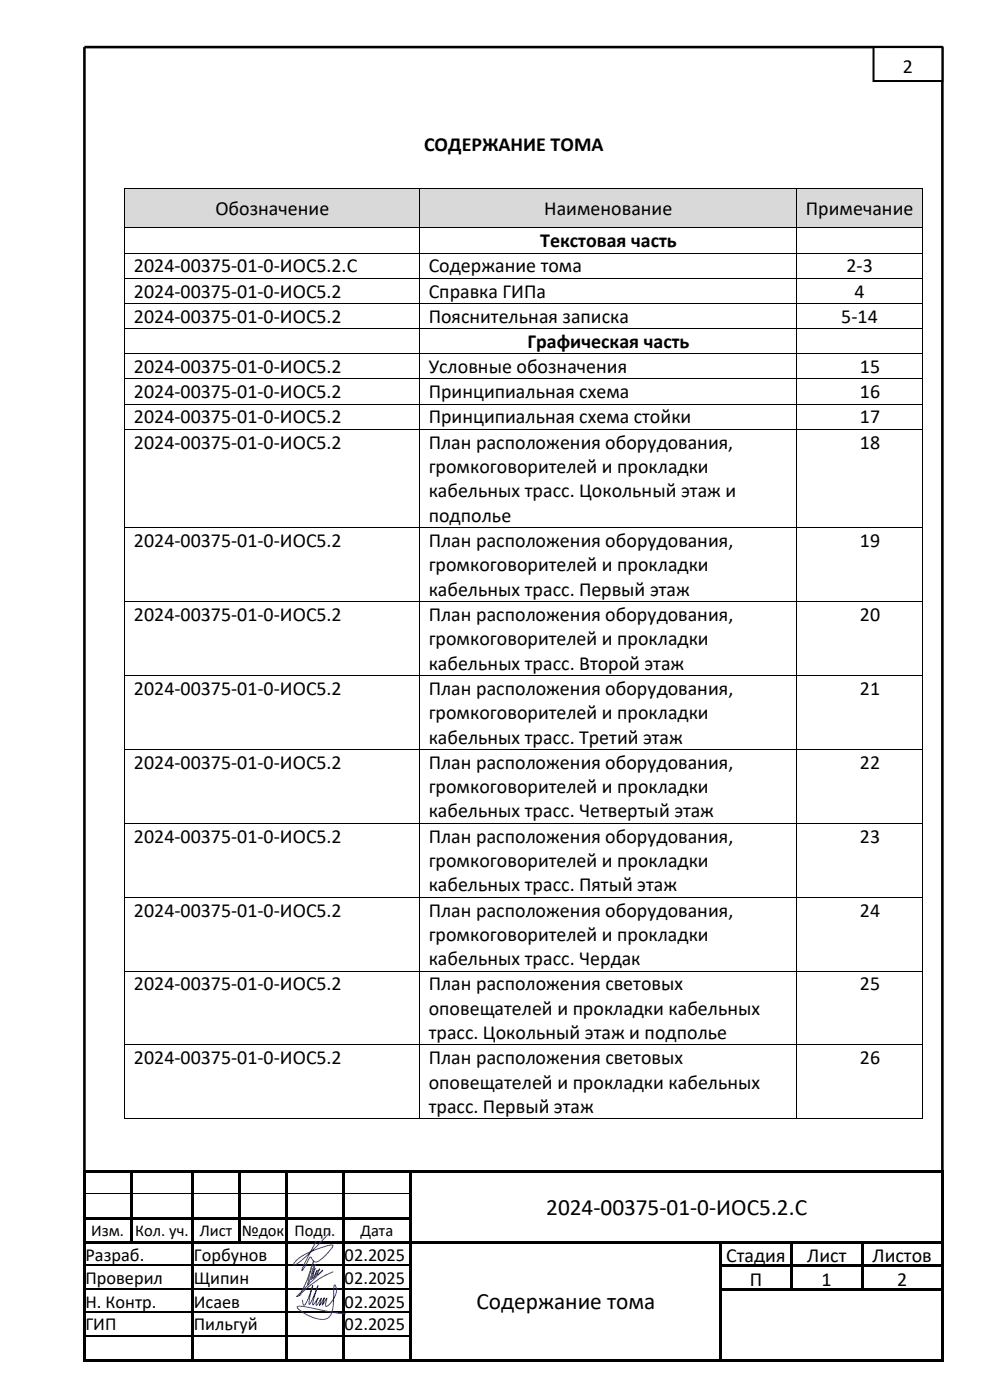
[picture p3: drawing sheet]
<svg xmlns="http://www.w3.org/2000/svg" width="210mm" height="297mm" viewBox="0 0 210 297" stroke-linecap="round" stroke-linejoin="round" font-family="sans-serif">
<defs><g id="words">
<g font-size="5">
<text x="115.9" y="257.8">2024-00375-01-0-ИОС5.2.С</text>
<text x="101.1" y="277.7">Содержание тома</text>
</g>
<g font-size="4.2">
<text x="191.5" y="15.5">2</text>
<text x="90" y="32">СОДЕРЖАНИЕ ТОМА</text>
<text x="45.7" y="45.6">Обозначение</text>
<text x="115.4" y="45.6">Наименование</text>
<text x="170.9" y="45.6">Примечание</text>
<text x="114.6" y="52.4">Текстовая часть</text>
<text x="28.4" y="57.8">2024-00375-01-0-ИОС5.2.С</text>
<text x="90.9" y="57.8">Содержание тома</text>
<text x="179.5" y="57.8">2-3</text>
<text x="28.4" y="63.1">2024-00375-01-0-ИОС5.2</text>
<text x="90.9" y="63.1">Справка ГИПа</text>
<text x="181.2" y="63.1">4</text>
<text x="28.4" y="68.5">2024-00375-01-0-ИОС5.2</text>
<text x="90.9" y="68.5">Пояснительная записка</text>
<text x="178.4" y="68.5">5-14</text>
<text x="111.9" y="73.8">Графическая часть</text>
<text x="28.4" y="79.2">2024-00375-01-0-ИОС5.2</text>
<text x="90.9" y="79.2">Условные обозначения</text>
<text x="182.4" y="79.2">15</text>
<text x="28.4" y="84.5">2024-00375-01-0-ИОС5.2</text>
<text x="28.4" y="89.8">2024-00375-01-0-ИОС5.2</text>
<text x="90.9" y="84.5">Принципиальная схема</text>
<text x="90.9" y="89.8">Принципиальная схема стойки</text>
<text x="182.4" y="84.5">16</text>
<text x="182.4" y="89.8">17</text>
<text x="28.4" y="95.2">2024-00375-01-0-ИОС5.2</text>
<text x="90.9" y="95.2">План расположения оборудования,</text>
<text x="182.4" y="95.2">18</text>
<text x="90.9" y="100.3">громкоговорителей и прокладки</text>
<text x="90.9" y="105.5">кабельных трасс. Цокольный этаж и</text>
<text x="90.9" y="110.7">подполье</text>
<text x="28.4" y="116">2024-00375-01-0-ИОС5.2</text>
<text x="90.9" y="116">План расположения оборудования,</text>
<text x="182.4" y="116">19</text>
<text x="90.9" y="121.2">громкоговорителей и прокладки</text>
<text x="28.4" y="131.7">2024-00375-01-0-ИОС5.2</text>
<text x="90.9" y="126.4">кабельных трасс. Первый этаж</text>
<text x="90.9" y="131.7">План расположения оборудования,</text>
<text x="182.4" y="131.7">20</text>
<text x="90.9" y="136.9">громкоговорителей и прокладки</text>
<text x="90.9" y="142">кабельных трасс. Второй этаж</text>
<text x="28.4" y="147.4">2024-00375-01-0-ИОС5.2</text>
<text x="90.9" y="147.4">План расположения оборудования,</text>
<text x="182.4" y="147.4">21</text>
<text x="90.9" y="152.6">громкоговорителей и прокладки</text>
<text x="90.9" y="157.7">кабельных трасс. Третий этаж</text>
<text x="28.4" y="163.1">2024-00375-01-0-ИОС5.2</text>
<text x="90.9" y="163.1">План расположения оборудования,</text>
<text x="182.4" y="163.1">22</text>
<text x="90.9" y="168.2">громкоговорителей и прокладки</text>
<text x="90.9" y="173.4">кабельных трасс. Четвертый этаж</text>
<text x="28.4" y="178.7">2024-00375-01-0-ИОС5.2</text>
<text x="90.9" y="178.7">План расположения оборудования,</text>
<text x="182.4" y="178.7">23</text>
<text x="90.9" y="183.9">громкоговорителей и прокладки</text>
<text x="90.9" y="189.1">кабельных трасс. Пятый этаж</text>
<text x="28.4" y="194.4">2024-00375-01-0-ИОС5.2</text>
<text x="90.9" y="194.4">План расположения оборудования,</text>
<text x="182.4" y="194.4">24</text>
<text x="90.9" y="199.6">громкоговорителей и прокладки</text>
<text x="90.9" y="204.8">кабельных трасс. Чердак</text>
<text x="28.4" y="210.1">2024-00375-01-0-ИОС5.2</text>
<text x="90.9" y="210.1">План расположения световых</text>
<text x="90.9" y="215.3">оповещателей и прокладки кабельных</text>
<text x="182.4" y="210.1">25</text>
<text x="90.9" y="220.4">трасс. Цокольный этаж и подполье</text>
<text x="28.4" y="225.8">2024-00375-01-0-ИОС5.2</text>
<text x="90.9" y="225.8">План расположения световых</text>
<text x="182.4" y="225.8">26</text>
<text x="90.9" y="231">оповещателей и прокладки кабельных</text>
<text x="90.9" y="236.1">трасс. Первый этаж</text>
<text x="154.1" y="267.8">Стадия</text>
<text x="171.2" y="267.8">Лист</text>
<text x="185.1" y="267.8">Листов</text>
<text x="159.1" y="272.8">П</text>
<text x="174.3" y="272.8">1</text>
<text x="190.3" y="272.8">2</text>
</g>
<g font-size="3.9">
<text x="18.1" y="267.4">Разраб.</text>
<text x="41.1" y="267.4">Горбунов</text>
<text x="73.1" y="267.4">02.2025</text>
<text x="18.1" y="272.4">Проверил</text>
<text x="41.1" y="272.4">Щипин</text>
<text x="73.1" y="272.4">02.2025</text>
<text x="18.1" y="277.5">Н. Контр.</text>
<text x="41.1" y="277.5">Исаев</text>
<text x="73.1" y="277.5">02.2025</text>
<text x="18.1" y="282.2">ГИП</text>
<text x="41.1" y="282.2">Пильгуй</text>
<text x="73.1" y="282.2">02.2025</text>
</g>
<g font-size="3.5">
<text x="19.3" y="262.2">Изм.</text>
<text x="28.7" y="262.2">Кол. уч.</text>
<text x="42.4" y="262.2">Лист</text>
<text x="51.3" y="262.2">№док</text>
<text x="62.4" y="262.2">Подп.</text>
<text x="76.5" y="262.2">Дата</text>
</g>
</g></defs>
<g fill="#000">
<path d="M17.6 248.2h.5v.6h-.5zM17.6 248.2h.5v.5h-.5zM17.6 248.8h.5v4.4h-.5zM17.6 253.2h.5v.5h-.5zM17.6 253.7h.5v4.5h-.5zM17.6 258.2h.5v.5h-.5zM17.6 258.7h.5v4.5h-.5zM18.1 248.2h9.5v.5h-9.5zM18.1 258.2h9.5v.5h-9.5zM27.6 248.7l.5 .1zM27.6 248.2h.5v.5h-.5zM27.6 248.8h.5v4.4h-.5z"/>
<path d="M27.6 253.2h.5v.5h-.5zM27.6 253.7h.5v4.5h-.5zM27.6 258.2h.5v.5h-.5zM27.6 258.7h.5v4.5h-.5zM28.1 248.2h12.5v.5h-12.5zM28.1 258.2h12.5v.5h-12.5zM40.6 248.7l.5 .1zM40.6 248.2h.5v.5h-.5zM40.6 248.8h.5v4.4h-.5zM40.6 253.2h.5v.5h-.5zM40.6 253.7h.5v4.5h-.5zM40.6 258.2h.5v.5h-.5z"/>
<path d="M40.6 258.7h.5v4.5h-.5zM41.1 248.2h9.5v.5h-9.5zM41.1 258.2h9.5v.5h-9.5zM50.6 248.7l.5 .1zM50.6 248.2h.5v.5h-.5zM50.6 248.8h.5v4.4h-.5zM50.6 253.2h.5v.5h-.5zM50.6 253.7h.5v4.5h-.5zM50.6 258.2h.5v.5h-.5zM50.6 258.7h.5v4.5h-.5zM51.1 248.2h9.5v.5h-9.5zM51.1 258.2h9.5v.5h-9.5z"/>
<path d="M60.6 248.7l.5 .1zM60.6 248.2h.5v.5h-.5zM60.6 248.8h.5v4.4h-.5zM60.6 253.2h.5v.5h-.5zM60.6 253.7h.5v4.5h-.5zM60.6 258.2h.5v.5h-.5zM60.6 258.7h.5v4.5h-.5zM61.1 248.2h11.5v.5h-11.5zM61.1 258.2h11.5v.5h-11.5zM72.6 248.7l.5 .1zM72.6 248.2h.5v.5h-.5zM72.6 248.8h.5v4.4h-.5z"/>
<path d="M72.6 253.2h.5v.5h-.5zM72.6 253.7h.5v4.5h-.5zM72.6 258.2h.5v.5h-.5zM72.6 258.7h.5v4.5h-.5zM73.1 248.2h13.8v.5h-13.8zM73.1 258.2h13.8v.5h-13.8zM86.9 248.7l.5 .1zM86.9 248.2h.5v.5h-.5zM86.9 248.8h.5v4.4h-.5zM86.9 253.2h.5v.5h-.5zM86.9 253.7h.5v4.5h-.5zM86.9 258.2h.5v.5h-.5z"/>
<path d="M86.9 258.7h.5v4.5h-.5zM87.4 248.2h112.2v.5h-112.2zM199.6 248.2h.6v.6h-.6zM199.6 248.2h.6v.5h-.6zM199.6 248.8h.6v4.4h-.6zM199.6 253.2h.6v.5h-.6zM199.6 253.7h.6v4.5h-.6zM199.6 258.2h.6v.5h-.6zM199.6 258.7h.6v4.5h-.6zM17.6 263.2h.5v.6h-.5zM17.6 263.8h.5v4.4h-.5zM17.6 268.2h.5v.6h-.5z"/>
<path d="M17.6 268.8h.5v4.4h-.5zM17.6 273.2h.5v.6h-.5zM17.6 273.8h.5v4.5h-.5zM17.6 278.3h.5v.2h-.5zM17.6 278.5h.5v4.8h-.5zM18.1 263.2h9.5v.5h-9.5zM27.6 263.2h.5v.5h-.5zM28.1 263.2h12.5v.5h-12.5zM40.6 263.2h.5v.6h-.5zM40.6 263.8h.5v4.4h-.5zM40.6 268.2h.5v.6h-.5zM40.6 268.8h.5v4.4h-.5z"/>
<path d="M40.6 273.2h.5v.6h-.5zM40.6 273.8h.5v4.5h-.5zM40.6 278.3h.5v.2h-.5zM40.6 278.5h.5v4.8h-.5zM41.1 263.2h9.5v.5h-9.5zM50.6 263.2h.5v.5h-.5zM51.1 263.2h9.5v.5h-9.5zM60.6 263.2h.5v.6h-.5zM60.6 263.8h.5v4.4h-.5zM60.6 268.2h.5v.6h-.5zM60.6 268.8h.5v4.4h-.5zM60.6 273.2h.5v.6h-.5z"/>
<path d="M60.6 273.8h.5v4.5h-.5zM60.6 278.3h.5v.2h-.5zM60.6 278.5h.5v4.8h-.5zM61.1 263.2h11.5v.5h-11.5zM72.6 263.2h.5v.6h-.5zM72.6 263.8h.5v4.4h-.5zM72.6 268.2h.5v.6h-.5zM72.6 268.8h.5v4.4h-.5zM72.6 273.2h.5v.6h-.5zM72.6 273.8h.5v4.5h-.5zM72.6 278.3h.5v.2h-.5zM72.6 278.5h.5v4.8h-.5z"/>
<path d="M73.1 263.2h13.8v.5h-13.8zM86.9 263.2h.5v.6h-.5zM86.9 263.8h.5v4.4h-.5zM86.9 268.2h.5v.6h-.5zM86.9 268.8h.5v4.4h-.5zM86.9 273.2h.5v.6h-.5zM86.9 273.8h.5v4.5h-.5zM86.9 278.3h.5v.2h-.5zM86.9 278.5h.5v4.8h-.5zM87.4 263.2h65.2v.5h-65.2zM152.6 263.7l.5 .1zM152.6 263.2h.5v.5h-.5z"/>
<path d="M152.6 263.8h.5v4.4h-.5zM152.6 268.2h.5v.6h-.5zM152.6 268.8h.5v4.4h-.5zM152.6 273.2h.5v.6h-.5zM152.6 273.8h.5v4.5h-.5zM152.6 278.3h.5v.2h-.5zM152.6 278.5h.5v4.8h-.5zM153.1 263.2h14.5v.5h-14.5zM153.1 268.2h14.5v.5h-14.5zM153.1 273.2h14.5v.5h-14.5zM167.6 263.7l.5 .1zM167.6 263.2h.5v.5h-.5z"/>
<path d="M167.6 263.8h.5v4.4h-.5zM167.6 268.2h.5v.6h-.5zM167.6 268.8h.5v4.4h-.5zM167.6 273.2h.5v.5h-.5zM168.1 263.2h14.5v.5h-14.5zM168.1 268.2h14.5v.5h-14.5zM168.1 273.2h14.5v.5h-14.5zM182.6 263.7l.5 .1zM182.6 263.2h.5v.5h-.5zM182.6 263.8h.5v4.4h-.5zM182.6 268.2h.5v.6h-.5zM182.6 268.8h.5v4.4h-.5z"/>
<path d="M182.6 273.2h.5v.5h-.5zM183.1 263.2h16.5v.5h-16.5zM183.1 268.2h16.5v.5h-16.5zM183.1 273.2h16.5v.5h-16.5zM199.6 263.2h.6v.6h-.6zM199.6 263.8h.6v4.4h-.6zM199.6 268.2h.6v.6h-.6zM199.6 268.8h.6v4.4h-.6zM199.6 273.2h.6v.6h-.6zM199.6 273.8h.6v4.5h-.6zM199.6 278.3h.6v.2h-.6zM199.6 278.5h.6v4.8h-.6z"/>
<path d="M17.6 283.3h.5v.2h-.5zM17.6 283.5h.5v4.8h-.5zM17.6 288.3h.5v.5h-.5zM18.1 288.3h22.5v.5h-22.5zM40.6 283.3h.5v.2h-.5zM40.6 283.5h.5v4.8h-.5zM40.6 288.3h.5v.5h-.5zM41.1 288.3h19.5v.5h-19.5zM60.6 283.3h.5v.2h-.5zM60.6 283.5h.5v4.8h-.5zM60.6 288.3h.5v.5h-.5zM61.1 288.3h11.5v.5h-11.5z"/>
<path d="M72.6 283.3h.5v.2h-.5zM72.6 283.5h.5v4.8h-.5zM72.6 288.3h.5v.5h-.5zM73.1 288.3h13.8v.5h-13.8zM86.9 283.3h.5v.2h-.5zM86.9 283.5h.5v4.8h-.5zM86.9 288.3h.5v.5h-.5zM87.4 288.3h65.2v.5h-65.2zM152.6 283.3h.5v.2h-.5zM152.6 283.5h.5v4.8h-.5zM152.6 288.3h.5v.5h-.5zM153.1 288.3h46.5v.5h-46.5z"/>
<path d="M199.6 283.3h.6v.2h-.6zM199.6 283.5h.6v4.8h-.6zM199.6 288.3h.6v.5h-.6z"/>
</g>
<path d="M18.1 253.3h9.5M28.1 253.3h12.5M41.1 253.3h9.5M51.1 253.3h9.5M61.1 253.3h11.5M73.1 253.3h13.8" fill="none" stroke="#000" stroke-width=".21"/>
<g fill="none" stroke="#000" stroke-width=".25">
<path d="M18.1 268.4h22.5M18.1 273.3h22.5M18.1 278.4h22.5M41.1 268.4h19.5M41.1 273.3h19.5M41.1 278.4h19.5M61.1 268.4h11.5M61.1 273.3h11.5M61.1 278.4h11.5M73.1 268.4h13.8M73.1 273.3h13.8M73.1 278.4h13.8"/>
<path d="M18.1 283.4h22.5M41.1 283.4h19.5M61.1 283.4h11.5M73.1 283.4h13.8"/>
</g>
<path d="M17.9 248.4v-238.4h182v238.4" fill="none" stroke="#000" stroke-width=".55"/>
<path d="M185.3 10h14.6v7.2h-14.6z" fill="#fff"/>
<path d="M185.3 10h14.6v7.2h-14.6z" fill="none" stroke="#000" stroke-width=".42"/>
<g fill="none" stroke="#00f" stroke-width=".21">
<path d="M63 275h.1M66.4 270.7l-.4 .7 .8-3.1-.4 .9-.5 1.7-.6 1.8 .4-2.3 .8-2.9-.3 .9a25.5 25.5 0 0 1-2.7 6.5l.4-.4M66.7 269.4l-.3 1.3M66.8 270.9h.1M66.8 269.1l-.1 .3zM67.2 269.5l-.1 .3a1.53 1.53 0 0 1-.8 1.4l.1-.5M67.2 269.5h.1M67.3 269.5v.1M67.3 269.6l-.5 .9v.4M67.4 269.9l-.6 1M67.8 269.2l-.6 1.2h.3l.7-.7M67.8 269.2h.1"/>
<path d="M67.8 269.2l-.2 .5M68.4 269.6h-.1M68.4 269.5v.1M68.4 269.5l-5.4 5.5M68.4 269.5h.1M70.6 269.8a26.6 26.6 0 0 0-7.5 5.2h-.1"/>
</g>
<g fill="#d9d9d9">
<path d="M26.6 40.1h62.3v8.1h-62.3z"/>
<path d="M28.4 41.6h58.7v5.2h-58.7z"/>
<path d="M89.1 40.1h79.9v8.1h-79.9z"/>
<path d="M90.9 41.6h76.2v5.2h-76.2z"/>
<path d="M169.1 40.1h26.4v8.1h-26.4z"/>
<path d="M170.9 41.6h22.8v5.2h-22.8z"/>
</g>
<g fill="#000">
<path d="M26.4 39.9h.2v.2h-.2zM88.9 39.9h.2v.2h-.2zM169 39.9h.1v.2h-.1zM195.5 39.9h.2v.2h-.2zM26.4 48.2h.2v.2h-.2zM26.4 53.6h.2v.2h-.2zM26.4 58.9h.2v.2h-.2zM88.9 48.2h.2v.2h-.2zM88.9 53.6h.2v.2h-.2zM88.9 58.9h.2v.2h-.2zM169 48.2h.1v.2h-.1zM169 53.6h.1v.2h-.1z"/>
<path d="M169 58.9h.1v.2h-.1zM195.5 48.2h.2v.2h-.2zM195.5 53.6h.2v.2h-.2zM195.5 58.9h.2v.2h-.2zM26.4 64.3h.2v.1h-.2zM26.4 69.6h.2v.2h-.2zM26.4 75h.2v.1h-.2zM88.9 64.3h.2v.1h-.2zM88.9 69.6h.2v.2h-.2zM88.9 75h.2v.1h-.2zM169 64.3h.1v.1h-.1zM169 69.6h.1v.2h-.1z"/>
<path d="M169 75h.1v.1h-.1zM195.5 64.3h.2v.1h-.2zM195.5 69.6h.2v.2h-.2zM195.5 75h.2v.1h-.2zM26.4 80.3h.2v.2h-.2zM26.4 85.6h.2v.2h-.2zM26.4 91h.2v.1h-.2zM88.9 80.3h.2v.2h-.2zM88.9 85.6h.2v.2h-.2zM88.9 91h.2v.1h-.2zM169 80.3h.1v.2h-.1zM169 85.6h.1v.2h-.1z"/>
<path d="M169 91h.1v.1h-.1zM195.5 80.3h.2v.2h-.2zM195.5 85.6h.2v.2h-.2zM195.5 91h.2v.1h-.2zM26.4 111.8h.2v.2h-.2zM88.9 111.8h.2v.2h-.2zM169 111.8h.1v.2h-.1zM195.5 111.8h.2v.2h-.2zM26.4 127.5h.2v.2h-.2zM88.9 127.5h.2v.2h-.2zM169 127.5h.1v.2h-.1zM195.5 127.5h.2v.2h-.2z"/>
<path d="M26.4 143.2h.2v.1h-.2zM26.4 158.9h.2v.1h-.2zM88.9 143.2h.2v.1h-.2zM88.9 158.9h.2v.1h-.2zM169 143.2h.1v.1h-.1zM169 158.9h.1v.1h-.1zM195.5 143.2h.2v.1h-.2zM195.5 158.9h.2v.1h-.2zM26.4 174.5h.2v.2h-.2zM88.9 174.5h.2v.2h-.2zM169 174.5h.1v.2h-.1zM195.5 174.5h.2v.2h-.2z"/>
<path d="M26.4 190.2h.2v.2h-.2zM88.9 190.2h.2v.2h-.2zM169 190.2h.1v.2h-.1zM195.5 190.2h.2v.2h-.2zM26.4 205.9h.2v.2h-.2zM88.9 205.9h.2v.2h-.2zM169 205.9h.1v.2h-.1zM195.5 205.9h.2v.2h-.2zM26.4 221.6h.2v.1h-.2zM26.4 237.3h.2v.1h-.2zM88.9 221.6h.2v.1h-.2zM88.9 237.3h.2v.1h-.2z"/>
<path d="M169 221.6h.1v.1h-.1zM169 237.3h.1v.1h-.1zM195.5 221.6h.2v.1h-.2zM195.5 237.3h.2v.1h-.2z"/>
</g>
<g fill="none" stroke="#000" stroke-width=".21">
<path d="M26.5 40.1v8.1M26.5 48.4v5.2M26.5 53.8v5.1M26.5 59.1v5.2M26.6 40h62.3M26.6 48.3h62.3M26.6 53.7h62.3M26.6 59h62.3M89 40.1v8.1M89 48.4v5.2M89 53.8v5.1M89 59.1v5.2"/>
<path d="M89.1 40h79.9M89.1 48.3h79.9M89.1 53.7h79.9M89.1 59h79.9M169 40.1v8.1M169 48.4v5.2M169 53.8v5.1M169 59.1v5.2M169.1 40h26.4M169.1 48.3h26.4M169.1 53.7h26.4M169.1 59h26.4"/>
<path d="M195.6 40.1v8.1M195.6 48.4v5.2M195.6 53.8v5.1M195.6 59.1v5.2M26.5 64.4v5.2M26.5 69.8v5.2M26.5 75.1v5.2M26.6 64.3h62.3M26.6 69.7h62.3M26.6 75.1h62.3M89 64.4v5.2M89 69.8v5.2"/>
<path d="M89 75.1v5.2M89.1 64.3h79.9M89.1 69.7h79.9M89.1 75.1h79.9M169 64.4v5.2M169 69.8v5.2M169 75.1v5.2M169.1 64.3h26.4M169.1 69.7h26.4M169.1 75.1h26.4M195.6 64.4v5.2M195.6 69.8v5.2"/>
<path d="M195.6 75.1v5.2M26.5 80.5v5.1M26.5 85.8v5.2M26.5 91.1v20.7M26.6 80.4h62.3M26.6 85.7h62.3M26.6 91.1h62.3M89 80.5v5.1M89 85.8v5.2M89 91.1v20.7M89.1 80.4h79.9M89.1 85.7h79.9"/>
<path d="M89.1 91.1h79.9M169 80.5v5.1M169 85.8v5.2M169 91.1v20.7M169.1 80.4h26.4M169.1 85.7h26.4M169.1 91.1h26.4M195.6 80.5v5.1M195.6 85.8v5.2M195.6 91.1v20.7M26.5 112v15.5M26.6 111.9h62.3"/>
<path d="M89 112v15.5M89.1 111.9h79.9M169 112v15.5M169.1 111.9h26.4M195.6 112v15.5M26.5 127.7v15.5M26.6 127.6h62.3M89 127.7v15.5M89.1 127.6h79.9M169 127.7v15.5M169.1 127.6h26.4M195.6 127.7v15.5"/>
<path d="M26.5 143.3v15.6M26.5 159v15.5M26.6 143.3h62.3M26.6 159h62.3M89 143.3v15.6M89 159v15.5M89.1 143.3h79.9M89.1 159h79.9M169 143.3v15.6M169 159v15.5M169.1 143.3h26.4M169.1 159h26.4"/>
<path d="M195.6 143.3v15.6M195.6 159v15.5M26.5 174.7v15.5M26.6 174.6h62.3M89 174.7v15.5M89.1 174.6h79.9M169 174.7v15.5M169.1 174.6h26.4M195.6 174.7v15.5M26.5 190.4v15.5M26.6 190.3h62.3M89 190.4v15.5"/>
<path d="M89.1 190.3h79.9M169 190.4v15.5M169.1 190.3h26.4M195.6 190.4v15.5M26.5 206.1v15.5M26.6 206h62.3M89 206.1v15.5M89.1 206h79.9M169 206.1v15.5M169.1 206h26.4M195.6 206.1v15.5M26.5 221.7v15.6"/>
<path d="M26.6 221.7h62.3M26.6 237.4h62.3M89 221.7v15.6M89.1 221.7h79.9M89.1 237.4h79.9M169 221.7v15.6M169.1 221.7h26.4M169.1 237.4h26.4M195.6 221.7v15.6"/>
</g>
<path d="M64.1 275.8l.2 .8 .2 .3a12.1 12.1 0 0 0 1.9-4.2l-.8 2.8v1.2l.6-.9 1.2-3.1-.9 2.9-.1 1.2 1.1-1.5-.2 .5a.89 .89 0 0 0-.1 1.1l1-1.5-.4 1.6 1-1.7-.4 1.6 .9-1.5-.2 1.7a3.1 3.1 0 0 0 2-2.2 1.71 1.71 0 0 0-.2-2.3l-.1 2a7.7 7.7 0 0 1-.8 4.7 2.55 2.55 0 0 1-3.1 .4 7.1 7.1 0 0 1-3.9-2.3 .46 .46 0 0 1 .8-.3l7 1.4 2.4 .2M70.2 261.3l-4.7 4.7-2.7 2.2a.29 .29 0 0 1-.2 .2 .29 .29 0 0 1-.3-.2l.8-1.1a15.6 15.6 0 0 1 7.5-2.9l-.1 .4-.8 1a5.3 5.3 0 0 1-2.7 2.1 1.75 1.75 0 0 1-1.1-1 4.6 4.6 0 0 0-1.3 2.1l-.6 .8 .7-1.8 2.4-4.5" fill="none" stroke="#00f" stroke-width=".21"/>
<use href="#words"/>
</svg>
